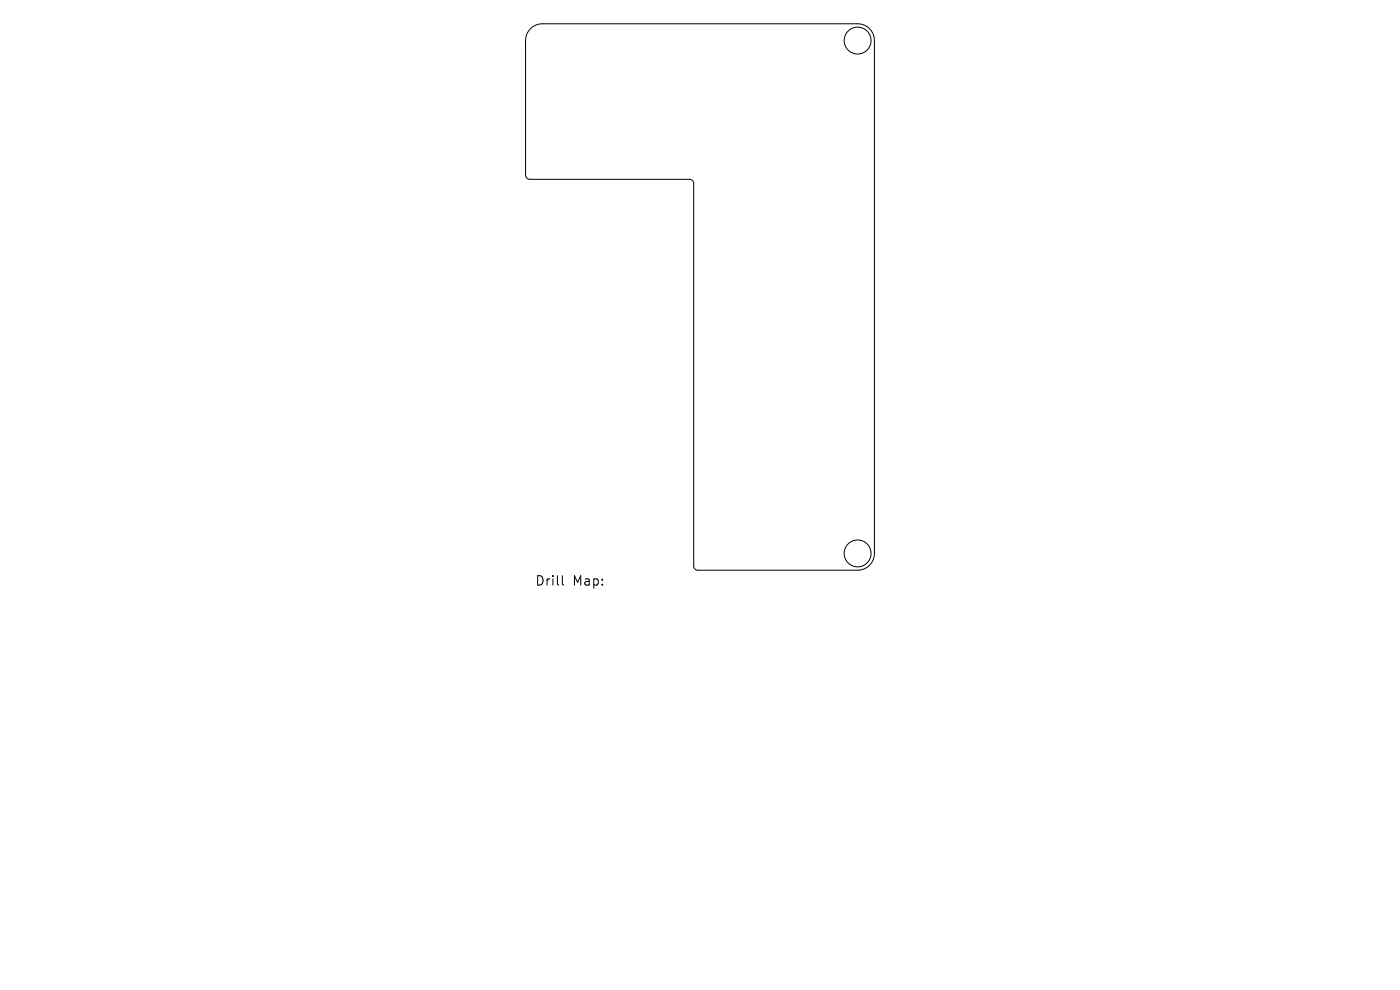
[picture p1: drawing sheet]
<svg xmlns="http://www.w3.org/2000/svg" width="297mm" height="210mm" viewBox="0 0 297 210" stroke-linecap="round" stroke-linejoin="round" font-family="sans-serif">
<defs><g id="words">
<g font-size="2.8">
<text x="113.5" y="124.5">Drill</text>
<text x="121.5" y="124.5">Map:</text>
</g>
</g></defs>
<g fill="none" stroke="#000" stroke-width=".21">
<path d="M112.5 6.1a3.6 3.6 0 0 1 2.6-1.1h66.8a3.6 3.6 0 0 1 3.6 3.6v108.8a3.6 3.6 0 0 1-3.6 3.6h-33.8a.89 .89 0 0 1-.9-.9v-81.2a.89 .89 0 0 0-.9-.9h-33.9a.89 .89 0 0 1-.9-.9v-28.5a3.6 3.6 0 0 1 1-2.5zM119.3 122.1v1.7l.3 .3"/>
<circle cx="181.9" cy="8.6" r="2.85"/>
<circle cx="181.9" cy="117.4" r="2.85"/>
</g>
<use href="#words"/>
</svg>
